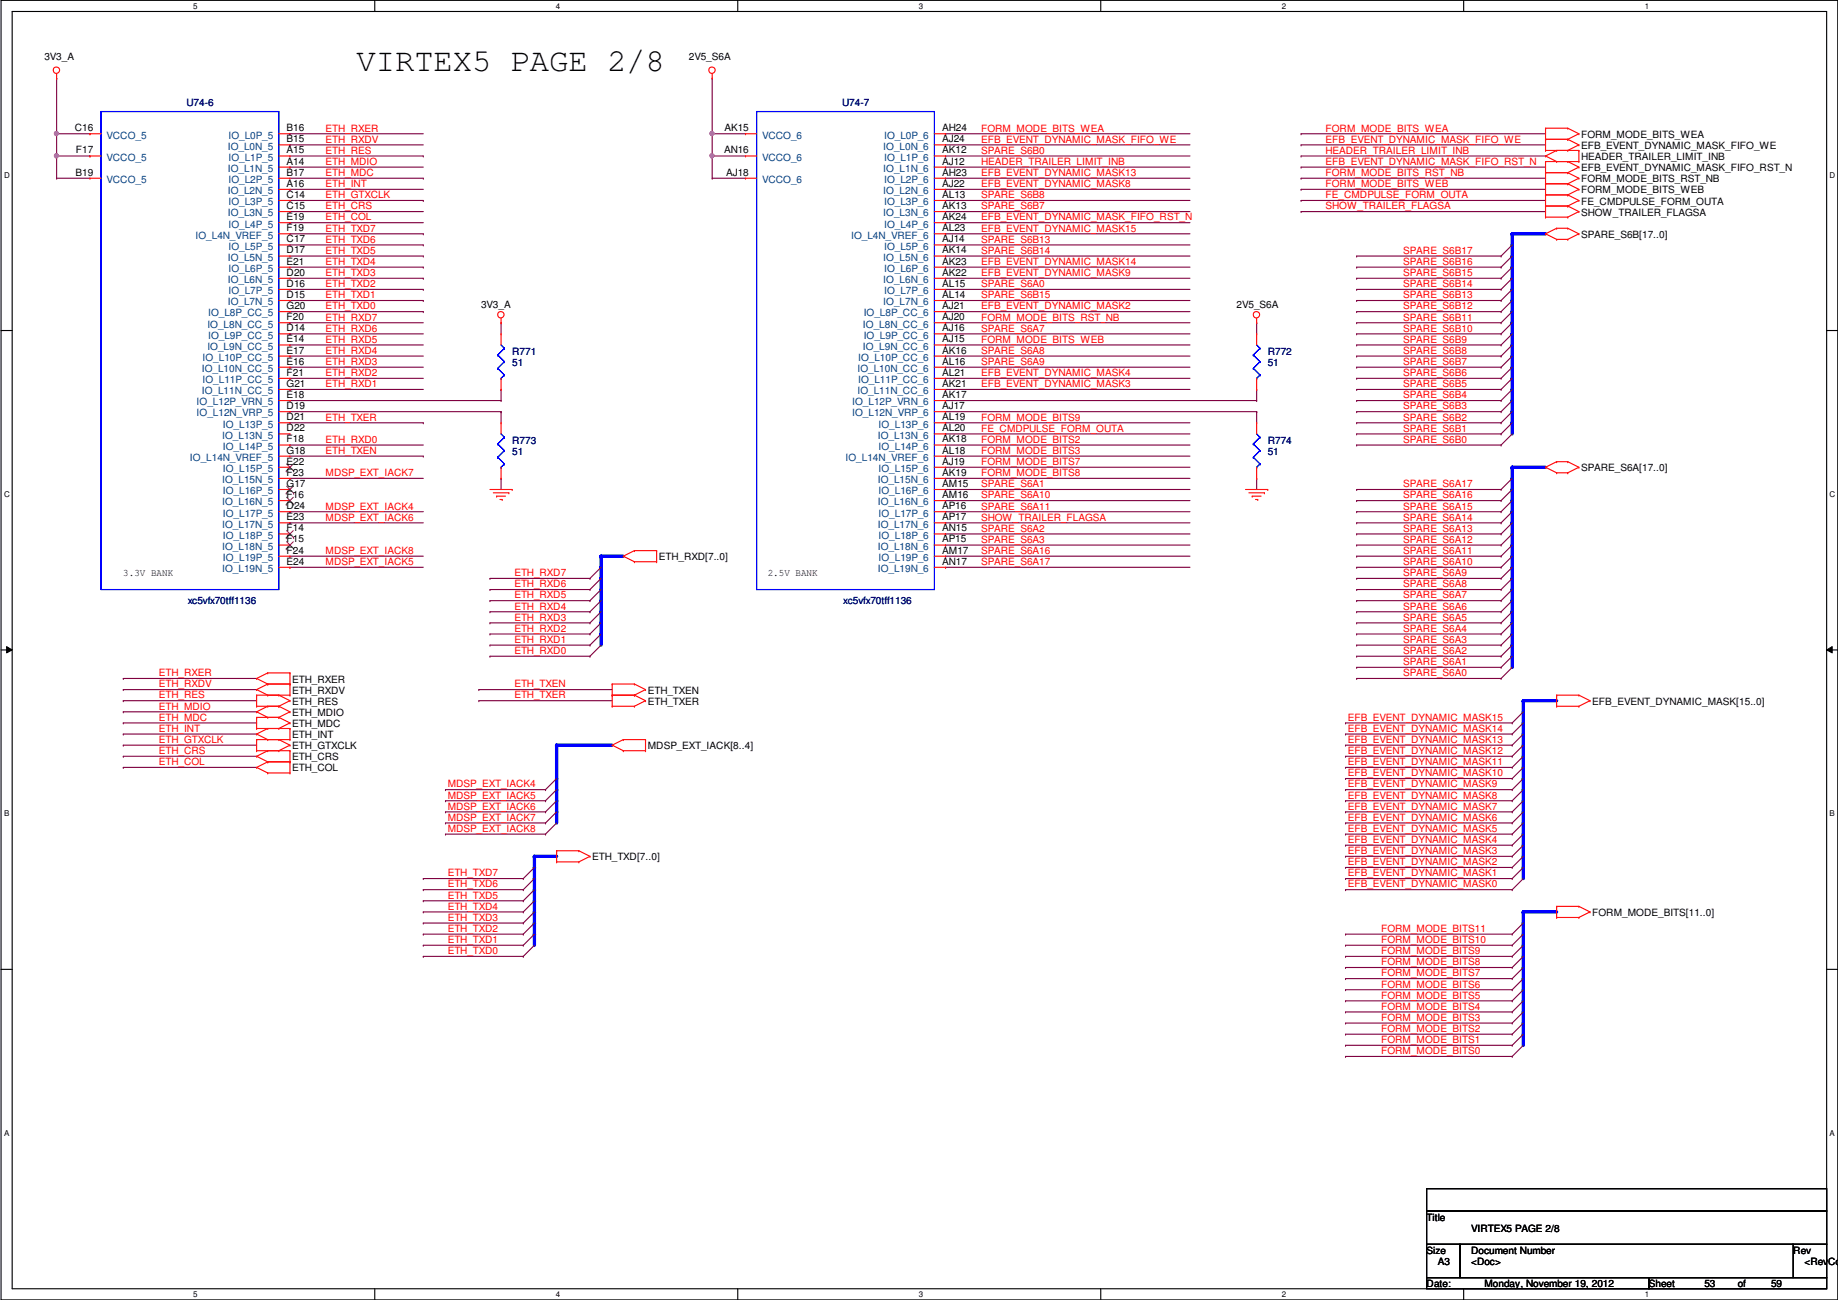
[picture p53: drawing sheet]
<svg xmlns="http://www.w3.org/2000/svg" width="420mm" height="297mm" viewBox="0 0 420 297" stroke-linecap="round" stroke-linejoin="round" font-family="sans-serif">
<defs><g id="words">
<text font-size="7.4" x="81.5" y="16.3">VIRTEX5 PAGE 2/8</text>
<g font-size="2.3">
<text x="10.1" y="13.7">3V3_A</text>
<text x="157.5" y="13.7">2V5_S6A</text>
<text x="17.1" y="30">C16</text>
<text x="65.5" y="30">B16</text>
<text x="165.6" y="30">AK15</text>
<text x="215.4" y="30">AH24</text>
<text x="17.3" y="35.1">F17</text>
<text x="65.5" y="32.5">B15</text>
<text x="65.5" y="35.1">A15</text>
<text x="165.5" y="35.1">AN16</text>
<text x="215.4" y="32.5">AJ24</text>
<text x="215.4" y="35.1">AK12</text>
<text x="361.4" y="31.5">FORM_MODE_BITS_WEA</text>
<text x="361.4" y="34">EFB_EVENT_DYNAMIC_MASK_FIFO_WE</text>
<text x="17.3" y="40.1">B19</text>
<text x="65.5" y="37.6">A14</text>
<text x="65.5" y="40.1">B17</text>
<text x="166" y="40.1">AJ18</text>
<text x="215.4" y="37.6">AJ12</text>
<text x="215.4" y="40.1">AH23</text>
<text x="361.4" y="36.6">HEADER_TRAILER_LIMIT_INB</text>
<text x="361.4" y="39.1">EFB_EVENT_DYNAMIC_MASK_FIFO_RST_N</text>
<text x="361.4" y="41.7">FORM_MODE_BITS_RST_NB</text>
<text x="65.5" y="42.7">A16</text>
<text x="65.5" y="45.2">C14</text>
<text x="65.5" y="47.8">C15</text>
<text x="215.4" y="42.7">AJ22</text>
<text x="215.4" y="45.2">AL13</text>
<text x="215.4" y="47.8">AK13</text>
<text x="361.4" y="44.2">FORM_MODE_BITS_WEB</text>
<text x="361.4" y="46.7">FE_CMDPULSE_FORM_OUTA</text>
<text x="65.5" y="50.3">E19</text>
<text x="65.5" y="52.8">F19</text>
<text x="215.4" y="50.3">AK24</text>
<text x="215.4" y="52.8">AL23</text>
<text x="361.4" y="49.3">SHOW_TRAILER_FLAGSA</text>
<text x="65.5" y="55.4">C17</text>
<text x="65.5" y="57.9">D17</text>
<text x="215.4" y="55.4">AJ14</text>
<text x="215.4" y="57.9">AK14</text>
<text x="361.4" y="54.4">SPARE_S6B[17..0]</text>
<text x="65.5" y="60.5">E21</text>
<text x="65.5" y="63">D20</text>
<text x="65.5" y="65.5">D16</text>
<text x="215.4" y="60.5">AK23</text>
<text x="215.4" y="63">AK22</text>
<text x="215.4" y="65.5">AL15</text>
<text x="65.5" y="68.1">D15</text>
<text x="65.5" y="70.6">G20</text>
<text x="110" y="70.4">3V3_A</text>
<text x="215.4" y="68.1">AL14</text>
<text x="215.4" y="70.6">AJ21</text>
<text x="282.7" y="70.4">2V5_S6A</text>
<text x="65.5" y="73.2">F20</text>
<text x="65.5" y="75.7">D14</text>
<text x="215.4" y="73.2">AJ20</text>
<text x="215.4" y="75.7">AJ16</text>
<text x="65.5" y="78.2">E14</text>
<text x="65.5" y="80.8">E17</text>
<text x="65.5" y="83.3">E16</text>
<text x="215.4" y="78.2">AJ15</text>
<text x="215.4" y="80.8">AK16</text>
<text x="215.4" y="83.3">AL16</text>
<text x="65.5" y="85.9">F21</text>
<text x="65.5" y="88.4">G21</text>
<text x="215.4" y="85.9">AL21</text>
<text x="215.4" y="88.4">AK21</text>
<text x="65.5" y="90.9">E18</text>
<text x="65.5" y="93.5">D19</text>
<text x="215.4" y="90.9">AK17</text>
<text x="215.4" y="93.5">AJ17</text>
<text x="65.5" y="96">D21</text>
<text x="65.5" y="98.6">D22</text>
<text x="65.5" y="101.1">F18</text>
<text x="215.4" y="96">AL19</text>
<text x="215.4" y="98.6">AL20</text>
<text x="215.4" y="101.1">AK18</text>
<text x="65.5" y="103.6">G18</text>
<text x="65.5" y="106.2">E22</text>
<text x="215.4" y="103.6">AL18</text>
<text x="215.4" y="106.2">AJ19</text>
<text x="361.4" y="107.7">SPARE_S6A[17..0]</text>
<text x="65.5" y="108.7">F23</text>
<text x="65.5" y="111.3">G17</text>
<text x="65.5" y="113.8">F16</text>
<text x="215.4" y="108.7">AK19</text>
<text x="215.4" y="111.3">AM15</text>
<text x="215.4" y="113.8">AM16</text>
<text x="65.5" y="116.3">D24</text>
<text x="65.5" y="118.9">E23</text>
<text x="215.4" y="116.3">AP16</text>
<text x="215.4" y="118.9">AP17</text>
<text x="65.5" y="121.4">F14</text>
<text x="65.5" y="124">F15</text>
<text x="215.4" y="121.4">AN15</text>
<text x="215.4" y="124">AP15</text>
<text x="28.2" y="131.6">3.3V BANK</text>
<text x="65.5" y="126.5">F24</text>
<text x="65.5" y="129">E24</text>
<text x="150.6" y="128">ETH_RXD[7..0]</text>
<text x="175.5" y="131.6">2.5V BANK</text>
<text x="215.4" y="126.5">AM17</text>
<text x="215.4" y="129">AN17</text>
<text x="66.8" y="156">ETH_RXER</text>
<text x="66.8" y="158.5">ETH_RXDV</text>
<text x="66.8" y="161">ETH_RES</text>
<text x="148.1" y="158.5">ETH_TXEN</text>
<text x="148.1" y="161">ETH_TXER</text>
<text x="364" y="161">EFB_EVENT_DYNAMIC_MASK[15..0]</text>
<text x="66.8" y="163.6">ETH_MDIO</text>
<text x="66.8" y="166.1">ETH_MDC</text>
<text x="66.8" y="168.7">ETH_INT</text>
<text x="66.8" y="171.2">ETH_GTXCLK</text>
<text x="66.8" y="173.7">ETH_CRS</text>
<text x="148.1" y="171.2">MDSP_EXT_IACK[8..4]</text>
<text x="66.8" y="176.3">ETH_COL</text>
<text x="135.4" y="196.6">ETH_TXD[7..0]</text>
<text x="364" y="209.3">FORM_MODE_BITS[11..0]</text>
<text x="326.1" y="278.9">Title</text>
<text x="336.3" y="281.4">VIRTEX5 PAGE 2/8</text>
<text x="326.1" y="286.5">Size</text>
<text x="336.3" y="286.5">Document Number</text>
<text x="409.9" y="286.5">Rev</text>
<text x="328.7" y="289.1">A3</text>
<text x="336.3" y="289.1">&lt;Doc&gt;</text>
<text x="412.5" y="289.1">&lt;RevCod</text>
<text x="326.1" y="294.1">Date:</text>
<text x="339.3" y="294.1">Monday, November 19, 2012</text>
<text x="376.9" y="294.1">Sheet</text>
<text x="389.6" y="294.1">53</text>
<text x="397.2" y="294.1">of</text>
<text x="404.9" y="294.1">59</text>
</g>
<g font-size="2.3" fill="#000080">
<text x="42.7" y="24.1">U74-6</text>
<text x="192.5" y="24.1">U74-7</text>
<text x="117.1" y="81">R771</text>
<text x="117.1" y="83.6">51</text>
<text x="289.8" y="81">R772</text>
<text x="289.8" y="83.6">51</text>
<text x="117.1" y="101.3">R773</text>
<text x="289.8" y="101.3">R774</text>
<text x="117.1" y="103.9">51</text>
<text x="289.8" y="103.9">51</text>
<text x="42.9" y="137.9">xc5vfx70tff1136</text>
<text x="192.8" y="137.9">xc5vfx70tff1136</text>
</g>
<g font-size="2.3" fill="#004080">
<text x="24.4" y="31.7">VCCO_5</text>
<text x="52.1" y="34.2">IO_L0N_5</text>
<text x="52.2" y="31.7">IO_L0P_5</text>
<text x="174.2" y="31.7">VCCO_6</text>
<text x="201.9" y="34.2">IO_L0N_6</text>
<text x="202.1" y="31.7">IO_L0P_6</text>
<text x="24.4" y="36.7">VCCO_5</text>
<text x="24.4" y="41.8">VCCO_5</text>
<text x="52.1" y="39.3">IO_L1N_5</text>
<text x="52.2" y="36.7">IO_L1P_5</text>
<text x="52.2" y="41.8">IO_L2P_5</text>
<text x="174.2" y="36.7">VCCO_6</text>
<text x="174.2" y="41.8">VCCO_6</text>
<text x="201.9" y="39.3">IO_L1N_6</text>
<text x="202.1" y="36.7">IO_L1P_6</text>
<text x="202.1" y="41.8">IO_L2P_6</text>
<text x="52.1" y="44.4">IO_L2N_5</text>
<text x="52.2" y="46.9">IO_L3P_5</text>
<text x="201.9" y="44.4">IO_L2N_6</text>
<text x="202.1" y="46.9">IO_L3P_6</text>
<text x="52.1" y="49.4">IO_L3N_5</text>
<text x="52.2" y="52">IO_L4P_5</text>
<text x="201.9" y="49.4">IO_L3N_6</text>
<text x="202.1" y="52">IO_L4P_6</text>
<text x="44.7" y="54.5">IO_L4N_VREF_5</text>
<text x="52.1" y="59.6">IO_L5N_5</text>
<text x="52.2" y="57.1">IO_L5P_5</text>
<text x="194.6" y="54.5">IO_L4N_VREF_6</text>
<text x="201.9" y="59.6">IO_L5N_6</text>
<text x="202.1" y="57.1">IO_L5P_6</text>
<text x="52.1" y="64.7">IO_L6N_5</text>
<text x="52.2" y="62.1">IO_L6P_5</text>
<text x="201.9" y="64.7">IO_L6N_6</text>
<text x="202.1" y="62.1">IO_L6P_6</text>
<text x="52.1" y="69.8">IO_L7N_5</text>
<text x="52.2" y="67.2">IO_L7P_5</text>
<text x="201.9" y="69.8">IO_L7N_6</text>
<text x="202.1" y="67.2">IO_L7P_6</text>
<text x="47.4" y="74.8">IO_L8N_CC_5</text>
<text x="47.6" y="72.3">IO_L8P_CC_5</text>
<text x="47.6" y="77.4">IO_L9P_CC_5</text>
<text x="197.3" y="74.8">IO_L8N_CC_6</text>
<text x="197.4" y="72.3">IO_L8P_CC_6</text>
<text x="197.4" y="77.4">IO_L9P_CC_6</text>
<text x="46.3" y="82.5">IO_L10P_CC_5</text>
<text x="47.4" y="79.9">IO_L9N_CC_5</text>
<text x="196.2" y="82.5">IO_L10P_CC_6</text>
<text x="197.3" y="79.9">IO_L9N_CC_6</text>
<text x="46.1" y="85">IO_L10N_CC_5</text>
<text x="46.3" y="87.5">IO_L11P_CC_5</text>
<text x="196" y="85">IO_L10N_CC_6</text>
<text x="196.2" y="87.5">IO_L11P_CC_6</text>
<text x="44.9" y="92.6">IO_L12P_VRN_5</text>
<text x="44.9" y="95.2">IO_L12N_VRP_5</text>
<text x="46.1" y="90.1">IO_L11N_CC_5</text>
<text x="194.8" y="92.6">IO_L12P_VRN_6</text>
<text x="194.8" y="95.2">IO_L12N_VRP_6</text>
<text x="196" y="90.1">IO_L11N_CC_6</text>
<text x="50.8" y="100.2">IO_L13N_5</text>
<text x="51" y="97.7">IO_L13P_5</text>
<text x="200.6" y="100.2">IO_L13N_6</text>
<text x="200.8" y="97.7">IO_L13P_6</text>
<text x="43.4" y="105.3">IO_L14N_VREF_5</text>
<text x="51" y="102.8">IO_L14P_5</text>
<text x="51" y="107.9">IO_L15P_5</text>
<text x="193.3" y="105.3">IO_L14N_VREF_6</text>
<text x="200.8" y="102.8">IO_L14P_6</text>
<text x="200.8" y="107.9">IO_L15P_6</text>
<text x="50.8" y="110.4">IO_L15N_5</text>
<text x="51" y="112.9">IO_L16P_5</text>
<text x="200.6" y="110.4">IO_L15N_6</text>
<text x="200.8" y="112.9">IO_L16P_6</text>
<text x="50.8" y="115.5">IO_L16N_5</text>
<text x="51" y="118">IO_L17P_5</text>
<text x="200.6" y="115.5">IO_L16N_6</text>
<text x="200.8" y="118">IO_L17P_6</text>
<text x="50.8" y="120.6">IO_L17N_5</text>
<text x="50.8" y="125.6">IO_L18N_5</text>
<text x="51" y="123.1">IO_L18P_5</text>
<text x="200.6" y="120.6">IO_L17N_6</text>
<text x="200.6" y="125.6">IO_L18N_6</text>
<text x="200.8" y="123.1">IO_L18P_6</text>
<text x="50.8" y="130.7">IO_L19N_5</text>
<text x="51" y="128.2">IO_L19P_5</text>
<text x="200.6" y="130.7">IO_L19N_6</text>
<text x="200.8" y="128.2">IO_L19P_6</text>
</g>
<g font-size="2.3" fill="#f00">
<text x="74.4" y="30.1">ETH_RXER</text>
<text x="74.4" y="32.6">ETH_RXDV</text>
<text x="74.4" y="35.1">ETH_RES</text>
<text x="224.3" y="30.1">FORM_MODE_BITS_WEA</text>
<text x="224.3" y="32.6">EFB_EVENT_DYNAMIC_MASK_FIFO_WE</text>
<text x="224.3" y="35.1">SPARE_S6B0</text>
<text x="303" y="30.1">FORM_MODE_BITS_WEA</text>
<text x="303" y="32.6">EFB_EVENT_DYNAMIC_MASK_FIFO_WE</text>
<text x="303" y="35.1">HEADER_TRAILER_LIMIT_INB</text>
<text x="74.4" y="37.7">ETH_MDIO</text>
<text x="74.4" y="40.2">ETH_MDC</text>
<text x="224.3" y="37.7">HEADER_TRAILER_LIMIT_INB</text>
<text x="224.3" y="40.2">EFB_EVENT_DYNAMIC_MASK13</text>
<text x="303" y="37.7">EFB_EVENT_DYNAMIC_MASK_FIFO_RST_N</text>
<text x="303" y="40.2">FORM_MODE_BITS_RST_NB</text>
<text x="74.4" y="42.8">ETH_INT</text>
<text x="74.4" y="47.8">ETH_CRS</text>
<text x="74.4" y="45.3">ETH_GTXCLK</text>
<text x="224.3" y="42.8">EFB_EVENT_DYNAMIC_MASK8</text>
<text x="224.3" y="45.3">SPARE_S6B8</text>
<text x="224.3" y="47.8">SPARE_S6B7</text>
<text x="303" y="42.8">FORM_MODE_BITS_WEB</text>
<text x="303" y="45.3">FE_CMDPULSE_FORM_OUTA</text>
<text x="303" y="47.8">SHOW_TRAILER_FLAGSA</text>
<text x="74.4" y="50.4">ETH_COL</text>
<text x="74.4" y="52.9">ETH_TXD7</text>
<text x="224.3" y="50.4">EFB_EVENT_DYNAMIC_MASK_FIFO_RST_N</text>
<text x="224.3" y="52.9">EFB_EVENT_DYNAMIC_MASK15</text>
<text x="74.4" y="55.5">ETH_TXD6</text>
<text x="74.4" y="58">ETH_TXD5</text>
<text x="224.3" y="55.5">SPARE_S6B13</text>
<text x="224.3" y="58">SPARE_S6B14</text>
<text x="320.8" y="58">SPARE_S6B17</text>
<text x="74.4" y="60.5">ETH_TXD4</text>
<text x="74.4" y="63.1">ETH_TXD3</text>
<text x="74.4" y="65.6">ETH_TXD2</text>
<text x="224.3" y="60.5">EFB_EVENT_DYNAMIC_MASK14</text>
<text x="224.3" y="63.1">EFB_EVENT_DYNAMIC_MASK9</text>
<text x="224.3" y="65.6">SPARE_S6A0</text>
<text x="320.8" y="65.6">SPARE_S6B14</text>
<text x="320.8" y="63.1">SPARE_S6B15</text>
<text x="320.8" y="60.5">SPARE_S6B16</text>
<text x="74.4" y="68.2">ETH_TXD1</text>
<text x="74.4" y="70.7">ETH_TXD0</text>
<text x="224.3" y="68.2">SPARE_S6B15</text>
<text x="224.3" y="70.7">EFB_EVENT_DYNAMIC_MASK2</text>
<text x="320.8" y="68.2">SPARE_S6B13</text>
<text x="320.8" y="70.7">SPARE_S6B12</text>
<text x="74.4" y="75.8">ETH_RXD6</text>
<text x="74.4" y="73.2">ETH_RXD7</text>
<text x="224.3" y="73.2">FORM_MODE_BITS_RST_NB</text>
<text x="224.3" y="75.8">SPARE_S6A7</text>
<text x="320.8" y="75.8">SPARE_S6B10</text>
<text x="320.8" y="73.2">SPARE_S6B11</text>
<text x="74.4" y="83.4">ETH_RXD3</text>
<text x="74.4" y="80.9">ETH_RXD4</text>
<text x="74.4" y="78.3">ETH_RXD5</text>
<text x="224.3" y="78.3">FORM_MODE_BITS_WEB</text>
<text x="224.3" y="80.9">SPARE_S6A8</text>
<text x="224.3" y="83.4">SPARE_S6A9</text>
<text x="320.8" y="83.4">SPARE_S6B7</text>
<text x="320.8" y="78.3">SPARE_S6B9</text>
<text x="320.8" y="80.9">SPARE_S6B8</text>
<text x="74.4" y="88.5">ETH_RXD1</text>
<text x="74.4" y="85.9">ETH_RXD2</text>
<text x="224.3" y="85.9">EFB_EVENT_DYNAMIC_MASK4</text>
<text x="224.3" y="88.5">EFB_EVENT_DYNAMIC_MASK3</text>
<text x="320.8" y="85.9">SPARE_S6B6</text>
<text x="320.8" y="88.5">SPARE_S6B5</text>
<text x="320.8" y="91">SPARE_S6B4</text>
<text x="320.8" y="93.6">SPARE_S6B3</text>
<text x="74.4" y="96.1">ETH_TXER</text>
<text x="74.4" y="101.2">ETH_RXD0</text>
<text x="224.3" y="96.1">FORM_MODE_BITS9</text>
<text x="224.3" y="98.6">FE_CMDPULSE_FORM_OUTA</text>
<text x="224.3" y="101.2">FORM_MODE_BITS2</text>
<text x="320.8" y="96.1">SPARE_S6B2</text>
<text x="320.8" y="98.6">SPARE_S6B1</text>
<text x="320.8" y="101.2">SPARE_S6B0</text>
<text x="74.4" y="103.7">ETH_TXEN</text>
<text x="224.3" y="103.7">FORM_MODE_BITS3</text>
<text x="224.3" y="106.3">FORM_MODE_BITS7</text>
<text x="74.4" y="108.8">MDSP_EXT_IACK7</text>
<text x="224.3" y="108.8">FORM_MODE_BITS8</text>
<text x="224.3" y="111.3">SPARE_S6A1</text>
<text x="224.3" y="113.9">SPARE_S6A10</text>
<text x="320.8" y="111.3">SPARE_S6A17</text>
<text x="320.8" y="113.9">SPARE_S6A16</text>
<text x="74.4" y="119">MDSP_EXT_IACK6</text>
<text x="74.4" y="116.4">MDSP_EXT_IACK4</text>
<text x="224.3" y="116.4">SPARE_S6A11</text>
<text x="224.3" y="119">SHOW_TRAILER_FLAGSA</text>
<text x="320.8" y="116.4">SPARE_S6A15</text>
<text x="320.8" y="119">SPARE_S6A14</text>
<text x="224.3" y="121.5">SPARE_S6A2</text>
<text x="224.3" y="124">SPARE_S6A3</text>
<text x="320.8" y="124">SPARE_S6A12</text>
<text x="320.8" y="121.5">SPARE_S6A13</text>
<text x="74.4" y="126.6">MDSP_EXT_IACK8</text>
<text x="74.4" y="129.1">MDSP_EXT_IACK5</text>
<text x="117.6" y="131.7">ETH_RXD7</text>
<text x="224.3" y="126.6">SPARE_S6A16</text>
<text x="224.3" y="129.1">SPARE_S6A17</text>
<text x="320.8" y="126.6">SPARE_S6A11</text>
<text x="320.8" y="129.1">SPARE_S6A10</text>
<text x="320.8" y="131.7">SPARE_S6A9</text>
<text x="117.6" y="136.7">ETH_RXD5</text>
<text x="117.6" y="134.2">ETH_RXD6</text>
<text x="320.8" y="134.2">SPARE_S6A8</text>
<text x="320.8" y="136.7">SPARE_S6A7</text>
<text x="117.6" y="139.3">ETH_RXD4</text>
<text x="117.6" y="141.8">ETH_RXD3</text>
<text x="320.8" y="139.3">SPARE_S6A6</text>
<text x="320.8" y="141.8">SPARE_S6A5</text>
<text x="117.6" y="144.4">ETH_RXD2</text>
<text x="117.6" y="146.9">ETH_RXD1</text>
<text x="117.6" y="149.4">ETH_RXD0</text>
<text x="320.8" y="146.9">SPARE_S6A3</text>
<text x="320.8" y="149.4">SPARE_S6A2</text>
<text x="320.8" y="144.4">SPARE_S6A4</text>
<text x="36.3" y="154.5">ETH_RXER</text>
<text x="320.8" y="154.5">SPARE_S6A0</text>
<text x="320.8" y="152">SPARE_S6A1</text>
<text x="36.3" y="157.1">ETH_RXDV</text>
<text x="36.3" y="159.6">ETH_RES</text>
<text x="117.6" y="157.1">ETH_TXEN</text>
<text x="117.6" y="159.6">ETH_TXER</text>
<text x="36.3" y="162.1">ETH_MDIO</text>
<text x="36.3" y="164.7">ETH_MDC</text>
<text x="36.3" y="167.2">ETH_INT</text>
<text x="308.1" y="167.2">EFB_EVENT_DYNAMIC_MASK14</text>
<text x="308.1" y="164.7">EFB_EVENT_DYNAMIC_MASK15</text>
<text x="36.3" y="169.8">ETH_GTXCLK</text>
<text x="36.3" y="172.3">ETH_CRS</text>
<text x="308.1" y="169.8">EFB_EVENT_DYNAMIC_MASK13</text>
<text x="308.1" y="172.3">EFB_EVENT_DYNAMIC_MASK12</text>
<text x="36.3" y="174.8">ETH_COL</text>
<text x="102.4" y="179.9">MDSP_EXT_IACK4</text>
<text x="308.1" y="177.4">EFB_EVENT_DYNAMIC_MASK10</text>
<text x="308.1" y="179.9">EFB_EVENT_DYNAMIC_MASK9</text>
<text x="308.1" y="174.8">EFB_EVENT_DYNAMIC_MASK11</text>
<text x="102.4" y="185">MDSP_EXT_IACK6</text>
<text x="102.4" y="182.5">MDSP_EXT_IACK5</text>
<text x="308.1" y="185">EFB_EVENT_DYNAMIC_MASK7</text>
<text x="308.1" y="182.5">EFB_EVENT_DYNAMIC_MASK8</text>
<text x="102.4" y="190.1">MDSP_EXT_IACK8</text>
<text x="102.4" y="187.5">MDSP_EXT_IACK7</text>
<text x="308.1" y="187.5">EFB_EVENT_DYNAMIC_MASK6</text>
<text x="308.1" y="190.1">EFB_EVENT_DYNAMIC_MASK5</text>
<text x="308.1" y="197.7">EFB_EVENT_DYNAMIC_MASK2</text>
<text x="308.1" y="192.6">EFB_EVENT_DYNAMIC_MASK4</text>
<text x="308.1" y="195.2">EFB_EVENT_DYNAMIC_MASK3</text>
<text x="102.4" y="200.2">ETH_TXD7</text>
<text x="102.4" y="202.8">ETH_TXD6</text>
<text x="308.1" y="200.2">EFB_EVENT_DYNAMIC_MASK1</text>
<text x="308.1" y="202.8">EFB_EVENT_DYNAMIC_MASK0</text>
<text x="102.4" y="205.3">ETH_TXD5</text>
<text x="102.4" y="207.9">ETH_TXD4</text>
<text x="102.4" y="212.9">ETH_TXD2</text>
<text x="102.4" y="210.4">ETH_TXD3</text>
<text x="102.4" y="215.5">ETH_TXD1</text>
<text x="315.7" y="212.9">FORM_MODE_BITS11</text>
<text x="315.7" y="215.5">FORM_MODE_BITS10</text>
<text x="102.4" y="218">ETH_TXD0</text>
<text x="315.7" y="220.6">FORM_MODE_BITS8</text>
<text x="315.7" y="218">FORM_MODE_BITS9</text>
<text x="315.7" y="225.6">FORM_MODE_BITS6</text>
<text x="315.7" y="223.1">FORM_MODE_BITS7</text>
<text x="315.7" y="233.3">FORM_MODE_BITS3</text>
<text x="315.7" y="228.2">FORM_MODE_BITS5</text>
<text x="315.7" y="230.7">FORM_MODE_BITS4</text>
<text x="315.7" y="235.8">FORM_MODE_BITS2</text>
<text x="315.7" y="238.3">FORM_MODE_BITS1</text>
<text x="315.7" y="240.9">FORM_MODE_BITS0</text>
</g>
<g font-size="1.8">
<text x="44.2" y="1.9">5</text>
<text x="127.1" y="1.9">4</text>
<text x="210" y="1.9">3</text>
<text x="293" y="1.9">2</text>
<text x="376" y="1.9">1</text>
<text x=".9" y="40.6">D</text>
<text x="418.2" y="40.6">D</text>
<text x=".9" y="113.5">C</text>
<text x="418.2" y="113.5">C</text>
<text x=".9" y="186.5">B</text>
<text x="418.2" y="186.5">B</text>
<text x=".9" y="259.5">A</text>
<text x="418.2" y="259.5">A</text>
<text x="44.2" y="296.3">5</text>
<text x="127.1" y="296.3">4</text>
<text x="210" y="296.3">3</text>
<text x="293" y="296.3">2</text>
<text x="376" y="296.3">1</text>
</g>
</g></defs>
<path d="M.2 .1h419.9v296.9h-419.9zM2.8 2.6h414.8v291.9h-414.8z" fill="none" stroke="#000" stroke-width=".25"/>
<g fill="#fff">
<path d="M44.2 .3h1v2.1h-1z"/>
<path d="M44.2 294.7h1v2.1h-1z"/>
</g>
<path d="M85.7 .1v2.5M85.7 294.5v2.5" fill="none" stroke="#000" stroke-width=".25"/>
<g fill="#fff">
<path d="M127.1 .3h1v2.1h-1z"/>
<path d="M127.1 294.7h1v2.1h-1z"/>
</g>
<path d="M168.6 .1v2.5M168.6 294.5v2.5" fill="none" stroke="#000" stroke-width=".25"/>
<g fill="#fff">
<path d="M210 .3h1.1v2.1h-1.1z"/>
<path d="M210 294.7h1.1v2.1h-1.1z"/>
</g>
<path d="M251.6 .1v2.5M251.6 294.5v2.5" fill="none" stroke="#000" stroke-width=".25"/>
<g fill="#fff">
<path d="M293 .3h1v2.1h-1z"/>
<path d="M293 294.7h1v2.1h-1z"/>
</g>
<path d="M334.6 .1v2.5M334.6 294.5v2.5" fill="none" stroke="#000" stroke-width=".25"/>
<g fill="#fff">
<path d="M376 .3h1v2.1h-1z"/>
<path d="M376 294.7h1v2.1h-1z"/>
<path d="M.9 39h1.3v2.1h-1.3z"/>
<path d="M418.2 39h1.3v2.1h-1.3z"/>
<path d="M.9 111.9h1.3v2.1h-1.3z"/>
<path d="M418.2 111.9h1.3v2.1h-1.3z"/>
</g>
<path d="M.2 75.5h2.6M417.6 75.5h2.5" fill="none" stroke="#000" stroke-width=".25"/>
<g fill="#fff">
<path d="M.9 184.9h1.2v2h-1.2z"/>
<path d="M418.2 184.9h1.2v2h-1.2z"/>
</g>
<path d="M.2 148.5h2.6M417.6 148.5h2.5" fill="none" stroke="#000" stroke-width=".25"/>
<path d="M1.5 147.7l1.3 .8-1.3 .7zM417.6 148.5l1.2-.8v1.5z" fill="#000"/>
<path d="M1.5 147.7l1.3 .8-1.3 .7zM417.6 148.5l1.2-.8v1.5z" fill="none" stroke="#000" stroke-width=".23"/>
<g fill="#fff">
<path d="M.9 257.9h1.1v2h-1.1z"/>
<path d="M418.2 257.9h1.1v2h-1.1z"/>
</g>
<path d="M.2 221.5h2.6M417.6 221.5h2.5" fill="none" stroke="#000" stroke-width=".25"/>
<g fill="none" stroke="#800040" stroke-width=".25">
<path d="M216.1 30.6h.1M216.1 33.1h.1M216.1 35.6h.1M216.1 38.2h.1M216.1 30.6h55.9M216.1 33.1h55.9M216.1 35.6h55.9M216.1 38.2h55.9M216.1 40.7h.1M216.1 43.3h.1M216.1 45.8h.1M216.1 48.3h.1"/>
<path d="M216.1 50.9h.1M216.1 53.4h.1M216.1 43.3h55.9M216.1 45.8h55.9M216.1 48.3h55.9M216.1 40.7h55.9M216.1 50.9h55.9M216.1 53.4h55.9M297.4 43.3h.1M297.4 45.8h.1M297.4 48.3h.1M297.4 43.3h55.9"/>
<path d="M297.4 45.8h55.9M297.4 48.3h55.9"/>
</g>
<path d="M345.7 53.4h7.6" fill="none" stroke="#00f" stroke-width=".76"/>
<circle cx="345.7" cy="53.4" r=".38" fill="#00f"/>
<path d="M345.7 53.4v2.6" fill="none" stroke="#00f" stroke-width=".76"/>
<circle cx="345.7" cy="53.4" r=".38" fill="#00f"/>
<g fill="none" stroke="#800040" stroke-width=".25">
<path d="M216.1 56h.1M216.1 56h55.9M310.1 58.5h.1M310.1 58.5h33M310.1 76.3h.1M310.1 78.8h.1M310.1 68.7h.1M310.1 73.7h.1M310.1 66.1h.1M310.1 63.6h.1M310.1 71.2h.1M310.1 76.3h33"/>
<path d="M310.1 78.8h33M310.1 68.7h33M310.1 73.7h33M310.1 66.1h33M310.1 63.6h33M310.1 71.2h33M310.1 96.6h.1M310.1 99.1h.1M310.1 91.5h.1M310.1 94.1h.1M310.1 83.9h.1M310.1 86.4h.1"/>
<path d="M310.1 89h.1M310.1 81.4h.1M310.1 96.6h33M310.1 99.1h33M310.1 91.5h33M310.1 94.1h33M310.1 83.9h33M310.1 86.4h33M310.1 89h33M310.1 81.4h33M310.1 101.7h.1M310.1 101.7h33"/>
</g>
<path d="M345.7 96.6v2.5" fill="none" stroke="#00f" stroke-width=".76"/>
<circle cx="345.7" cy="96.6" r=".38" fill="#00f"/>
<path d="M310.1 61h.1M310.1 61h33" fill="none" stroke="#800040" stroke-width=".25"/>
<path d="M345.7 61v2.6" fill="none" stroke="#00f" stroke-width=".76"/>
<circle cx="345.7" cy="61" r=".38" fill="#00f"/>
<path d="M345.7 58.5v2.5" fill="none" stroke="#00f" stroke-width=".76"/>
<circle cx="345.7" cy="58.5" r=".38" fill="#00f"/>
<path d="M345.7 56v2.5" fill="none" stroke="#00f" stroke-width=".76"/>
<circle cx="345.7" cy="56" r=".38" fill="#00f"/>
<path d="M345.7 66.1v2.6" fill="none" stroke="#00f" stroke-width=".76"/>
<circle cx="345.7" cy="66.1" r=".38" fill="#00f"/>
<path d="M345.7 63.6v2.5" fill="none" stroke="#00f" stroke-width=".76"/>
<circle cx="345.7" cy="63.6" r=".38" fill="#00f"/>
<path d="M345.7 73.7v2.6" fill="none" stroke="#00f" stroke-width=".76"/>
<circle cx="345.7" cy="73.7" r=".38" fill="#00f"/>
<path d="M345.7 68.7v2.5" fill="none" stroke="#00f" stroke-width=".76"/>
<circle cx="345.7" cy="68.7" r=".38" fill="#00f"/>
<path d="M345.7 71.2v2.5" fill="none" stroke="#00f" stroke-width=".76"/>
<circle cx="345.7" cy="71.2" r=".38" fill="#00f"/>
<path d="M345.7 81.4v2.5" fill="none" stroke="#00f" stroke-width=".76"/>
<circle cx="345.7" cy="81.4" r=".38" fill="#00f"/>
<path d="M345.7 78.8v2.6" fill="none" stroke="#00f" stroke-width=".76"/>
<circle cx="345.7" cy="78.8" r=".38" fill="#00f"/>
<path d="M345.7 76.3v2.5" fill="none" stroke="#00f" stroke-width=".76"/>
<circle cx="345.7" cy="76.3" r=".38" fill="#00f"/>
<path d="M345.7 86.4v2.6" fill="none" stroke="#00f" stroke-width=".76"/>
<circle cx="345.7" cy="86.4" r=".38" fill="#00f"/>
<path d="M345.7 83.9v2.5" fill="none" stroke="#00f" stroke-width=".76"/>
<circle cx="345.7" cy="83.9" r=".38" fill="#00f"/>
<path d="M345.7 94.1v2.5" fill="none" stroke="#00f" stroke-width=".76"/>
<circle cx="345.7" cy="94.1" r=".38" fill="#00f"/>
<path d="M345.7 91.5v2.6" fill="none" stroke="#00f" stroke-width=".76"/>
<circle cx="345.7" cy="91.5" r=".38" fill="#00f"/>
<path d="M345.7 89v2.5" fill="none" stroke="#00f" stroke-width=".76"/>
<circle cx="345.7" cy="89" r=".38" fill="#00f"/>
<path d="M216.1 58.5h.1M216.1 58.5h55.9M216.1 61h.1M216.1 63.6h.1M216.1 61h55.9M216.1 63.6h55.9M310.1 111.8h.1M310.1 111.8h33M310.1 155h.1M310.1 155h33" fill="none" stroke="#800040" stroke-width=".25"/>
<path d="M345.7 106.8h7.6" fill="none" stroke="#00f" stroke-width=".76"/>
<circle cx="345.7" cy="106.8" r=".38" fill="#00f"/>
<path d="M345.7 106.8v2.5" fill="none" stroke="#00f" stroke-width=".76"/>
<circle cx="345.7" cy="106.8" r=".38" fill="#00f"/>
<g fill="none" stroke="#800040" stroke-width=".25">
<path d="M310.1 116.9h.1M310.1 114.4h.1M310.1 119.5h.1M310.1 116.9h33M310.1 114.4h33M310.1 119.5h33M310.1 139.8h.1M310.1 134.7h.1M310.1 137.2h.1M310.1 127.1h.1M310.1 129.6h.1M310.1 132.2h.1"/>
<path d="M310.1 124.5h.1M310.1 122h.1M310.1 139.8h33M310.1 134.7h33M310.1 137.2h33M310.1 127.1h33M310.1 129.6h33M310.1 132.2h33M310.1 124.5h33M310.1 122h33M310.1 147.4h.1M310.1 149.9h.1"/>
<path d="M310.1 152.5h.1M310.1 142.3h.1M310.1 144.9h.1M310.1 147.4h33M310.1 149.9h33M310.1 152.5h33M310.1 142.3h33M310.1 144.9h33"/>
</g>
<path d="M345.7 111.8v2.6" fill="none" stroke="#00f" stroke-width=".76"/>
<circle cx="345.7" cy="111.8" r=".38" fill="#00f"/>
<path d="M345.7 109.3v2.5" fill="none" stroke="#00f" stroke-width=".76"/>
<circle cx="345.7" cy="109.3" r=".38" fill="#00f"/>
<path d="M345.7 149.9v2.6" fill="none" stroke="#00f" stroke-width=".76"/>
<circle cx="345.7" cy="149.9" r=".38" fill="#00f"/>
<path d="M345.7 119.5v2.5" fill="none" stroke="#00f" stroke-width=".76"/>
<circle cx="345.7" cy="119.5" r=".38" fill="#00f"/>
<path d="M345.7 116.9v2.6" fill="none" stroke="#00f" stroke-width=".76"/>
<circle cx="345.7" cy="116.9" r=".38" fill="#00f"/>
<path d="M345.7 114.4v2.5" fill="none" stroke="#00f" stroke-width=".76"/>
<circle cx="345.7" cy="114.4" r=".38" fill="#00f"/>
<path d="M345.7 122v2.5" fill="none" stroke="#00f" stroke-width=".76"/>
<circle cx="345.7" cy="122" r=".38" fill="#00f"/>
<path d="M345.7 124.5v2.6" fill="none" stroke="#00f" stroke-width=".76"/>
<circle cx="345.7" cy="124.5" r=".38" fill="#00f"/>
<path d="M345.7 132.2v2.5" fill="none" stroke="#00f" stroke-width=".76"/>
<circle cx="345.7" cy="132.2" r=".38" fill="#00f"/>
<path d="M345.7 129.6v2.6" fill="none" stroke="#00f" stroke-width=".76"/>
<circle cx="345.7" cy="129.6" r=".38" fill="#00f"/>
<path d="M345.7 127.1v2.5" fill="none" stroke="#00f" stroke-width=".76"/>
<circle cx="345.7" cy="127.1" r=".38" fill="#00f"/>
<path d="M345.7 139.8v2.5" fill="none" stroke="#00f" stroke-width=".76"/>
<circle cx="345.7" cy="139.8" r=".38" fill="#00f"/>
<path d="M345.7 137.2v2.6" fill="none" stroke="#00f" stroke-width=".76"/>
<circle cx="345.7" cy="137.2" r=".38" fill="#00f"/>
<path d="M345.7 134.7v2.5" fill="none" stroke="#00f" stroke-width=".76"/>
<circle cx="345.7" cy="134.7" r=".38" fill="#00f"/>
<path d="M345.7 144.9v2.5" fill="none" stroke="#00f" stroke-width=".76"/>
<circle cx="345.7" cy="144.9" r=".38" fill="#00f"/>
<path d="M345.7 142.3v2.6" fill="none" stroke="#00f" stroke-width=".76"/>
<circle cx="345.7" cy="142.3" r=".38" fill="#00f"/>
<path d="M216.1 66.1h.1M216.1 66.1h55.9" fill="none" stroke="#800040" stroke-width=".25"/>
<path d="M345.7 147.4v2.5" fill="none" stroke="#00f" stroke-width=".76"/>
<circle cx="345.7" cy="147.4" r=".38" fill="#00f"/>
<path d="M216.1 68.7h.1M216.1 71.2h.1M216.1 68.7h55.9M216.1 71.2h55.9" fill="none" stroke="#800040" stroke-width=".25"/>
<path d="M348.2 160.1h7.6" fill="none" stroke="#00f" stroke-width=".76"/>
<circle cx="348.2" cy="160.1" r=".38" fill="#00f"/>
<path d="M348.2 160.1v2.5" fill="none" stroke="#00f" stroke-width=".76"/>
<circle cx="348.2" cy="160.1" r=".38" fill="#00f"/>
<g fill="none" stroke="#800040" stroke-width=".25">
<path d="M307.6 177.9h.1M307.6 170.3h.1M307.6 175.3h.1M307.6 167.7h.1M307.6 165.2h.1M307.6 172.8h.1M307.6 177.9h38.1M307.6 170.3h38.1M307.6 175.3h38.1M307.6 167.7h38.1M307.6 165.2h38.1M307.6 172.8h38.1"/>
<path d="M307.6 198.2h.1M307.6 193.1h.1M307.6 195.7h.1M307.6 185.5h.1M307.6 188h.1M307.6 190.6h.1M307.6 180.4h.1M307.6 183h.1M307.6 198.2h38.1M307.6 193.1h38.1M307.6 195.7h38.1M307.6 185.5h38.1"/>
<path d="M307.6 188h38.1M307.6 190.6h38.1M307.6 180.4h38.1M307.6 183h38.1M307.6 200.7h.1M307.6 203.3h.1M307.6 200.7h38.1M307.6 203.3h38.1"/>
</g>
<path d="M348.2 165.2v2.5" fill="none" stroke="#00f" stroke-width=".76"/>
<circle cx="348.2" cy="165.2" r=".38" fill="#00f"/>
<path d="M348.2 162.6v2.6" fill="none" stroke="#00f" stroke-width=".76"/>
<circle cx="348.2" cy="162.6" r=".38" fill="#00f"/>
<path d="M348.2 198.2v2.5" fill="none" stroke="#00f" stroke-width=".76"/>
<circle cx="348.2" cy="198.2" r=".38" fill="#00f"/>
<path d="M348.2 170.3v2.5" fill="none" stroke="#00f" stroke-width=".76"/>
<circle cx="348.2" cy="170.3" r=".38" fill="#00f"/>
<path d="M348.2 172.8v2.5" fill="none" stroke="#00f" stroke-width=".76"/>
<circle cx="348.2" cy="172.8" r=".38" fill="#00f"/>
<path d="M348.2 167.7v2.6" fill="none" stroke="#00f" stroke-width=".76"/>
<circle cx="348.2" cy="167.7" r=".38" fill="#00f"/>
<path d="M216.1 73.7h.1M216.1 73.7h55.9" fill="none" stroke="#800040" stroke-width=".25"/>
<path d="M348.2 177.9v2.5" fill="none" stroke="#00f" stroke-width=".76"/>
<circle cx="348.2" cy="177.9" r=".38" fill="#00f"/>
<path d="M348.2 175.3v2.6" fill="none" stroke="#00f" stroke-width=".76"/>
<circle cx="348.2" cy="175.3" r=".38" fill="#00f"/>
<path d="M348.2 185.5v2.5" fill="none" stroke="#00f" stroke-width=".76"/>
<circle cx="348.2" cy="185.5" r=".38" fill="#00f"/>
<path d="M348.2 183v2.5" fill="none" stroke="#00f" stroke-width=".76"/>
<circle cx="348.2" cy="183" r=".38" fill="#00f"/>
<path d="M348.2 180.4v2.6" fill="none" stroke="#00f" stroke-width=".76"/>
<circle cx="348.2" cy="180.4" r=".38" fill="#00f"/>
<path d="M348.2 193.1v2.6" fill="none" stroke="#00f" stroke-width=".76"/>
<circle cx="348.2" cy="193.1" r=".38" fill="#00f"/>
<path d="M348.2 190.6v2.5" fill="none" stroke="#00f" stroke-width=".76"/>
<circle cx="348.2" cy="190.6" r=".38" fill="#00f"/>
<path d="M348.2 188v2.6" fill="none" stroke="#00f" stroke-width=".76"/>
<circle cx="348.2" cy="188" r=".38" fill="#00f"/>
<path d="M348.2 195.7v2.5" fill="none" stroke="#00f" stroke-width=".76"/>
<circle cx="348.2" cy="195.7" r=".38" fill="#00f"/>
<path d="M216.1 76.3h.1M216.1 78.8h.1M216.1 76.3h55.9M216.1 78.8h55.9M307.6 241.4h.1M307.6 241.4h38.1" fill="none" stroke="#800040" stroke-width=".25"/>
<path d="M348.2 208.4h7.6" fill="none" stroke="#00f" stroke-width=".76"/>
<circle cx="348.2" cy="208.4" r=".38" fill="#00f"/>
<path d="M348.2 208.4v2.5" fill="none" stroke="#00f" stroke-width=".76"/>
<circle cx="348.2" cy="208.4" r=".38" fill="#00f"/>
<g fill="none" stroke="#800040" stroke-width=".25">
<path d="M307.6 213.4h.1M307.6 216h.1M307.6 218.5h.1M307.6 213.4h38.1M307.6 216h38.1M307.6 218.5h38.1M307.6 233.8h.1M307.6 236.3h.1M307.6 238.8h.1M307.6 226.1h.1M307.6 228.7h.1M307.6 231.2h.1"/>
<path d="M307.6 221.1h.1M307.6 223.6h.1M307.6 233.8h38.1M307.6 236.3h38.1M307.6 238.8h38.1M307.6 226.1h38.1M307.6 228.7h38.1M307.6 231.2h38.1M307.6 221.1h38.1M307.6 223.6h38.1"/>
</g>
<path d="M348.2 216v2.5" fill="none" stroke="#00f" stroke-width=".76"/>
<circle cx="348.2" cy="216" r=".38" fill="#00f"/>
<path d="M348.2 213.4v2.6" fill="none" stroke="#00f" stroke-width=".76"/>
<circle cx="348.2" cy="213.4" r=".38" fill="#00f"/>
<path d="M348.2 210.9v2.5" fill="none" stroke="#00f" stroke-width=".76"/>
<circle cx="348.2" cy="210.9" r=".38" fill="#00f"/>
<path d="M348.2 236.3v2.5" fill="none" stroke="#00f" stroke-width=".76"/>
<circle cx="348.2" cy="236.3" r=".38" fill="#00f"/>
<path d="M348.2 221.1v2.5" fill="none" stroke="#00f" stroke-width=".76"/>
<circle cx="348.2" cy="221.1" r=".38" fill="#00f"/>
<path d="M348.2 218.5v2.6" fill="none" stroke="#00f" stroke-width=".76"/>
<circle cx="348.2" cy="218.5" r=".38" fill="#00f"/>
<path d="M216.1 81.4h.1M216.1 81.4h55.9" fill="none" stroke="#800040" stroke-width=".25"/>
<path d="M348.2 228.7v2.5" fill="none" stroke="#00f" stroke-width=".76"/>
<circle cx="348.2" cy="228.7" r=".38" fill="#00f"/>
<path d="M348.2 226.1v2.6" fill="none" stroke="#00f" stroke-width=".76"/>
<circle cx="348.2" cy="226.1" r=".38" fill="#00f"/>
<path d="M348.2 223.6v2.5" fill="none" stroke="#00f" stroke-width=".76"/>
<circle cx="348.2" cy="223.6" r=".38" fill="#00f"/>
<path d="M348.2 233.8v2.5" fill="none" stroke="#00f" stroke-width=".76"/>
<circle cx="348.2" cy="233.8" r=".38" fill="#00f"/>
<path d="M348.2 231.2v2.6" fill="none" stroke="#00f" stroke-width=".76"/>
<circle cx="348.2" cy="231.2" r=".38" fill="#00f"/>
<g fill="none" stroke="#800040" stroke-width=".25">
<path d="M297.4 30.6h.1M297.4 30.6h55.9M216.1 83.9h.1M216.1 86.4h.1M216.1 89h.1M216.1 83.9h55.9M216.1 86.4h55.9M216.1 89h55.9M112 137.2h.1M112 132.2h.1M112 134.7h.1M112 137.2h22.9"/>
<path d="M112 132.2h22.9M112 134.7h22.9M112 144.9h.1M112 144.9h22.9"/>
</g>
<path d="M137.4 144.9v2.5" fill="none" stroke="#00f" stroke-width=".76"/>
<circle cx="137.4" cy="144.9" r=".38" fill="#00f"/>
<path d="M112 139.8h.1M112 139.8h22.9M112 142.3h.1M112 142.3h22.9" fill="none" stroke="#800040" stroke-width=".25"/>
<path d="M137.4 127.1v2.5" fill="none" stroke="#00f" stroke-width=".76"/>
<circle cx="137.4" cy="127.1" r=".38" fill="#00f"/>
<path d="M112 147.4h.1M112 149.9h.1M112 147.4h22.9M112 149.9h22.9" fill="none" stroke="#800040" stroke-width=".25"/>
<path d="M137.4 132.2v2.5" fill="none" stroke="#00f" stroke-width=".76"/>
<circle cx="137.4" cy="132.2" r=".38" fill="#00f"/>
<path d="M137.4 137.2v2.6" fill="none" stroke="#00f" stroke-width=".76"/>
<circle cx="137.4" cy="137.2" r=".38" fill="#00f"/>
<path d="M137.4 127.1h5.1" fill="none" stroke="#00f" stroke-width=".76"/>
<circle cx="137.4" cy="127.1" r=".38" fill="#00f"/>
<path d="M137.4 139.8v2.5" fill="none" stroke="#00f" stroke-width=".76"/>
<circle cx="137.4" cy="139.8" r=".38" fill="#00f"/>
<path d="M137.4 129.6v2.6" fill="none" stroke="#00f" stroke-width=".76"/>
<circle cx="137.4" cy="129.6" r=".38" fill="#00f"/>
<path d="M137.4 142.3v2.6" fill="none" stroke="#00f" stroke-width=".76"/>
<circle cx="137.4" cy="142.3" r=".38" fill="#00f"/>
<path d="M137.4 134.7v2.5" fill="none" stroke="#00f" stroke-width=".76"/>
<circle cx="137.4" cy="134.7" r=".38" fill="#00f"/>
<g fill="none" stroke="#800040" stroke-width=".25">
<path d="M66.3 30.6h.1M66.3 30.6h30.5M297.4 33.1h.1M297.4 33.1h55.9M216.1 96.6h.1M216.1 99.1h.1M216.1 96.6h55.9M216.1 99.1h55.9M216.1 101.7h.1M216.1 104.2h.1M216.1 106.8h.1M216.1 109.3h.1"/>
<path d="M216.1 101.7h55.9M216.1 104.2h55.9M216.1 106.8h55.9M216.1 109.3h55.9M96.8 200.7h.1M96.8 205.8h.1M96.8 203.3h.1M96.8 213.4h.1M96.8 210.9h.1M96.8 208.4h.1M96.8 200.7h22.8M96.8 205.8h22.8"/>
<path d="M96.8 203.3h22.8M96.8 213.4h22.8M96.8 210.9h22.8M96.8 208.4h22.8"/>
</g>
<path d="M122.2 213.4v2.6" fill="none" stroke="#00f" stroke-width=".76"/>
<circle cx="122.2" cy="213.4" r=".38" fill="#00f"/>
<path d="M96.8 218.5h.1M96.8 216h.1M96.8 218.5h22.8M96.8 216h22.8" fill="none" stroke="#800040" stroke-width=".25"/>
<path d="M122.2 195.7v2.5" fill="none" stroke="#00f" stroke-width=".76"/>
<circle cx="122.2" cy="195.7" r=".38" fill="#00f"/>
<path d="M122.2 195.7h5" fill="none" stroke="#00f" stroke-width=".76"/>
<circle cx="122.2" cy="195.7" r=".38" fill="#00f"/>
<path d="M122.2 205.8v2.6" fill="none" stroke="#00f" stroke-width=".76"/>
<circle cx="122.2" cy="205.8" r=".38" fill="#00f"/>
<path d="M122.2 200.7v2.6" fill="none" stroke="#00f" stroke-width=".76"/>
<circle cx="122.2" cy="200.7" r=".38" fill="#00f"/>
<path d="M122.2 198.2v2.5" fill="none" stroke="#00f" stroke-width=".76"/>
<circle cx="122.2" cy="198.2" r=".38" fill="#00f"/>
<path d="M122.2 208.4v2.5" fill="none" stroke="#00f" stroke-width=".76"/>
<circle cx="122.2" cy="208.4" r=".38" fill="#00f"/>
<path d="M122.2 203.3v2.5" fill="none" stroke="#00f" stroke-width=".76"/>
<circle cx="122.2" cy="203.3" r=".38" fill="#00f"/>
<path d="M122.2 210.9v2.5" fill="none" stroke="#00f" stroke-width=".76"/>
<circle cx="122.2" cy="210.9" r=".38" fill="#00f"/>
<g fill="none" stroke="#800040" stroke-width=".25">
<path d="M66.3 33.1h.1M66.3 38.2h.1M66.3 33.1h30.5M66.3 38.2h30.5M297.4 35.6h.1M297.4 38.2h.1M297.4 35.6h55.9M297.4 38.2h55.9M66.3 43.3h.1M66.3 48.3h.1M66.3 50.9h.1M66.3 43.3h30.5"/>
<path d="M66.3 48.3h30.5M66.3 50.9h30.5M297.4 40.7h.1M297.4 40.7h55.9M66.3 76.3h.1M66.3 73.7h.1M66.3 78.8h.1M66.3 76.3h30.5M66.3 73.7h30.5M66.3 78.8h30.5M66.3 83.9h.1M66.3 81.4h.1"/>
<path d="M66.3 89h.1M66.3 86.4h.1M66.3 83.9h30.5M66.3 81.4h30.5M66.3 89h30.5M66.3 86.4h30.5M66.3 109.3h.1M66.3 119.5h.1M66.3 116.9h.1M66.3 116.9h30.5M66.3 119.5h30.5M66.3 109.3h30.5"/>
<path d="M216.1 111.8h.1M216.1 114.4h.1M216.1 116.9h.1M216.1 119.5h.1M216.1 111.8h55.9M216.1 114.4h55.9M216.1 116.9h55.9M216.1 119.5h55.9M66.3 127.1h.1M66.3 129.6h.1M66.3 127.1h30.5M66.3 129.6h30.5"/>
<path d="M216.1 122h.1M216.1 124.5h.1M216.1 127.1h.1M216.1 129.6h.1M216.1 122h55.9M216.1 124.5h55.9M216.1 127.1h55.9M216.1 129.6h55.9M109.5 157.6h.1M109.5 157.6h30.4M109.5 160.1h.1M109.5 160.1h30.4"/>
</g>
<path d="M127.2 170.3h12.7" fill="none" stroke="#00f" stroke-width=".76"/>
<circle cx="127.2" cy="170.3" r=".38" fill="#00f"/>
<path d="M127.2 170.3v7.6" fill="none" stroke="#00f" stroke-width=".76"/>
<circle cx="127.2" cy="170.3" r=".38" fill="#00f"/>
<path d="M101.8 190.6h.1M101.8 188h.1M101.8 185.5h.1M101.8 183h.1M101.8 180.4h.1M101.8 190.6h22.9M101.8 188h22.9M101.8 185.5h22.9M101.8 183h22.9M101.8 180.4h22.9" fill="none" stroke="#800040" stroke-width=".25"/>
<path d="M127.2 177.9v2.5" fill="none" stroke="#00f" stroke-width=".76"/>
<circle cx="127.2" cy="177.9" r=".38" fill="#00f"/>
<path d="M127.2 180.4v2.6" fill="none" stroke="#00f" stroke-width=".76"/>
<circle cx="127.2" cy="180.4" r=".38" fill="#00f"/>
<path d="M127.2 183v2.5" fill="none" stroke="#00f" stroke-width=".76"/>
<circle cx="127.2" cy="183" r=".38" fill="#00f"/>
<path d="M127.2 185.5v2.5" fill="none" stroke="#00f" stroke-width=".76"/>
<circle cx="127.2" cy="185.5" r=".38" fill="#00f"/>
<path d="M162.8 35.6h.1M162.8 35.6v5.1M162.8 40.7h.1M162.8 40.7h7.6" fill="none" stroke="#800040" stroke-width=".25"/>
<circle cx="162.8" cy="35.6" r=".48" fill="#f0f"/>
<circle cx="162.8" cy="35.6" r=".48" fill="none" stroke="#f0f" stroke-width=".25"/>
<path d="M162.8 17.9h.1M162.8 17.9v17.7M162.8 35.6h.1M162.8 30.6h.1M162.8 35.6h7.6M162.8 30.6h7.6" fill="none" stroke="#800040" stroke-width=".25"/>
<circle cx="162.8" cy="30.5" r=".48" fill="#f0f"/>
<circle cx="162.8" cy="30.5" r=".48" fill="none" stroke="#f0f" stroke-width=".25"/>
<path d="M12.9 35.6h.1M12.9 35.6v5.1M12.9 40.7h.1M12.9 40.7h7.7" fill="none" stroke="#800040" stroke-width=".25"/>
<circle cx="12.9" cy="35.6" r=".48" fill="#f0f"/>
<circle cx="12.9" cy="35.6" r=".48" fill="none" stroke="#f0f" stroke-width=".25"/>
<path d="M12.9 17.9h.1M12.9 17.9v17.7h7.7M12.9 30.6h.1M12.9 30.6h7.7M20.6 35.6h.1M20.6 30.6h.1" fill="none" stroke="#800040" stroke-width=".25"/>
<circle cx="12.9" cy="30.5" r=".48" fill="#f0f"/>
<circle cx="12.9" cy="30.5" r=".48" fill="none" stroke="#f0f" stroke-width=".25"/>
<g fill="none" stroke="#800040" stroke-width=".25">
<path d="M66.3 35.6h30.5M96.8 35.6h.1M66.3 53.4h30.5M66.3 56h30.5M66.3 58.5h30.5M66.3 45.8h30.5M66.3 40.7h30.5M96.8 53.4h.1M96.8 56h.1M96.8 58.5h.1M96.8 45.8h.1M96.8 40.7h.1"/>
<path d="M343.1 58.5h.1M345.7 58.5l-2.6 2.5M345.7 56l-2.6 2.5M66.3 61h30.5M66.3 63.6h30.5M66.3 66.1h30.5M66.3 68.7h30.5M66.3 71.2h30.5M96.8 61h.1M96.8 63.6h.1M96.8 66.1h.1M96.8 68.7h.1"/>
<path d="M96.8 71.2h.1M114.5 73.7h.1M114.5 73.7v2.6M287.3 73.7h.1M287.3 73.7v2.6M343.1 68.7h.1M343.1 66.1h.1M343.1 63.6h.1M343.1 61h.1M343.1 78.8h.1M343.1 73.7h.1M343.1 76.3h.1"/>
<path d="M343.1 71.2h.1M345.7 66.1l-2.6 2.6M345.7 63.6l-2.6 2.5M345.7 61l-2.6 2.6M345.7 78.8l-2.6 2.6M345.7 76.3l-2.6 2.5M345.7 71.2l-2.6 2.5M345.7 73.7l-2.6 2.6M345.7 68.7l-2.6 2.5M66.3 96.6h30.5M66.3 91.5h48.2M66.3 94.1h48.2"/>
<path d="M96.8 96.6h.1M114.5 89h.1M114.5 94.1h.1M114.5 91.5h.1M114.5 89v2.5M114.5 94.1v2.5M216.1 91.5h71.2M216.1 94.1h71.2M287.3 89h.1M287.3 94.1h.1M287.3 91.5h.1M287.3 89v2.5"/>
<path d="M287.3 94.1v2.5M343.1 89h.1M343.1 86.4h.1M343.1 83.9h.1M343.1 81.4h.1M343.1 99.1h.1M343.1 96.6h.1M343.1 94.1h.1M343.1 91.5h.1M345.7 86.4l-2.6 2.6M345.7 83.9l-2.6 2.5M345.7 81.4l-2.6 2.5"/>
<path d="M345.7 99.1l-2.6 2.6M345.7 96.6l-2.6 2.5M345.7 94.1l-2.6 2.5M345.7 91.5l-2.6 2.6M345.7 89l-2.6 2.5M66.3 101.7h.1M66.3 101.7h30.5M66.3 104.2h30.5M96.8 104.2h.1M114.5 109.3h.1M114.5 109.3v2.5M287.3 109.3h.1"/>
<path d="M287.3 109.3v2.5M343.1 116.9h.1M343.1 114.4h.1M343.1 111.8h.1M343.1 101.7h.1M343.1 119.5h.1M345.7 114.4l-2.6 2.5M345.7 111.8l-2.6 2.6M345.7 109.3l-2.6 2.5M345.7 119.5l-2.6 2.5M345.7 116.9l-2.6 2.6M134.9 134.7h.1"/>
<path d="M134.9 137.2h.1M134.9 132.2h.1M134.9 139.8h.1M137.4 132.2l-2.5 2.5M137.4 134.7l-2.5 2.5M137.4 129.6l-2.5 2.6M137.4 139.8l-2.5 2.5M137.4 137.2l-2.5 2.6M343.1 137.2h.1M343.1 134.7h.1M343.1 132.2h.1M343.1 127.1h.1"/>
<path d="M343.1 129.6h.1M343.1 124.5h.1M343.1 122h.1M343.1 139.8h.1M345.7 134.7l-2.6 2.5M345.7 132.2l-2.6 2.5M345.7 129.6l-2.6 2.6M345.7 124.5l-2.6 2.6M345.7 127.1l-2.6 2.5M345.7 122l-2.6 2.5M345.7 139.8l-2.6 2.5M345.7 137.2l-2.6 2.6"/>
<path d="M28.2 157.6h.1M28.2 155h.1M28.2 157.6h30.5M28.2 155h30.5M134.9 144.9h.1M134.9 149.9h.1M134.9 147.4h.1M134.9 142.3h.1M137.4 142.3l-2.5 2.6M137.4 147.4l-2.5 2.5M137.4 144.9l-2.5 2.5M343.1 155h.1"/>
<path d="M343.1 152.5h.1M343.1 149.9h.1M343.1 147.4h.1M343.1 144.9h.1M343.1 142.3h.1M345.7 152.5l-2.6 2.5M345.7 149.9l-2.6 2.6M345.7 147.4l-2.6 2.5M345.7 144.9l-2.6 2.5M345.7 142.3l-2.6 2.6M28.2 160.1h.1M28.2 162.6h.1"/>
<path d="M28.2 165.2h.1M28.2 167.7h.1M28.2 170.3h.1M28.2 172.8h.1M28.2 175.3h.1M28.2 160.1h30.5M28.2 162.6h30.5M28.2 165.2h30.5M28.2 167.7h30.5M28.2 170.3h30.5M28.2 172.8h30.5M28.2 175.3h30.5"/>
<path d="M127.2 177.9l-2.5 2.5M345.7 165.2h.1M345.7 175.3h.1M345.7 177.9h.1M345.7 172.8h.1M345.7 170.3h.1M345.7 167.7h.1M348.2 162.6l-2.5 2.6M348.2 177.9l-2.5 2.5M348.2 172.8l-2.5 2.5M348.2 175.3l-2.5 2.6M348.2 170.3l-2.5 2.5"/>
<path d="M348.2 167.7l-2.5 2.6M348.2 165.2l-2.5 2.5M122.2 198.2l-2.6 2.5M124.7 190.6h.1M124.7 180.4h.1M124.7 183h.1M124.7 185.5h.1M124.7 188h.1M127.2 188l-2.5 2.6M127.2 180.4l-2.5 2.6M127.2 183l-2.5 2.5M127.2 185.5l-2.5 2.5"/>
<path d="M345.7 185.5h.1M345.7 183h.1M345.7 180.4h.1M345.7 198.2h.1M345.7 195.7h.1M345.7 193.1h.1M345.7 190.6h.1M345.7 188h.1M348.2 183l-2.5 2.5M348.2 180.4l-2.5 2.6M348.2 198.2l-2.5 2.5M348.2 195.7l-2.5 2.5"/>
<path d="M348.2 193.1l-2.5 2.6M348.2 190.6l-2.5 2.5M348.2 188l-2.5 2.6M348.2 185.5l-2.5 2.5M119.6 208.4h.1M119.6 210.9h.1M119.6 205.8h.1M119.6 203.3h.1M119.6 200.7h.1M119.6 216h.1M119.6 218.5h.1M119.6 213.4h.1"/>
<path d="M122.2 205.8l-2.6 2.6M122.2 208.4l-2.6 2.5M122.2 203.3l-2.6 2.5M122.2 200.7l-2.6 2.6M122.2 213.4l-2.6 2.6M122.2 216l-2.6 2.5M122.2 210.9l-2.6 2.5M345.7 216h.1M345.7 203.3h.1M345.7 200.7h.1M345.7 218.5h.1M345.7 213.4h.1"/>
<path d="M348.2 213.4l-2.5 2.6M348.2 200.7l-2.5 2.6M348.2 218.5l-2.5 2.6M348.2 216l-2.5 2.5M348.2 210.9l-2.5 2.5M345.7 233.8h.1M345.7 231.2h.1M345.7 228.7h.1M345.7 226.1h.1M345.7 223.6h.1M345.7 221.1h.1M345.7 238.8h.1"/>
<path d="M345.7 236.3h.1M348.2 231.2l-2.5 2.6M348.2 228.7l-2.5 2.5M348.2 226.1l-2.5 2.6M348.2 223.6l-2.5 2.5M348.2 221.1l-2.5 2.5M348.2 238.8l-2.5 2.6M348.2 236.3l-2.5 2.5M348.2 233.8l-2.5 2.5M345.7 241.4h.1"/>
</g>
<g fill="none" stroke="#f00" stroke-width=".25">
<path d="M12.9 17.9h.1M12.9 16.8v1.1M162.8 17.9h.1M162.8 16.8v1.1M20.6 30.6h.1M20.6 35.6h.1M20.6 30.6h2.5M20.6 35.6h2.5M63.7 30.6h2.6M63.7 33.1h2.6M63.7 35.6h2.6M63.7 38.2h2.6"/>
<path d="M66.3 30.6h.1M66.3 33.1h.1M66.3 35.6h.1M66.3 38.2h.1M170.4 30.6h.1M170.4 35.6h.1M170.4 30.6h2.6M170.4 35.6h2.6M213.6 30.6h2.5M213.6 33.1h2.5M213.6 35.6h2.5M213.6 38.2h2.5"/>
<path d="M216.1 30.6h.1M216.1 33.1h.1M216.1 35.6h.1M216.1 38.2h.1M353.3 31.8h.1M353.3 29.3h.1M353.3 34.4h.1M353.3 35.6h.1M353.3 39.5h.1M353.3 36.9h.1M353.3 29.3v5.1M353.3 36.9v12.7"/>
<path d="M353.3 29.3h5.1M353.3 31.8h5.1M353.3 34.4h7.6M353.3 36.9h7.6M353.3 35.6l2.5 1.3M353.3 39.5h5.1M355.8 34.4h.1M355.8 36.9h.1M355.8 34.4l-2.5 1.2M358.4 29.3h.1M358.4 31.8h.1M358.4 34.4h.1"/>
<path d="M358.4 36.9h.1M358.4 39.5h.1M358.4 29.3l2.5 1.3M358.4 31.8l2.5 1.3M358.4 36.9l2.5 1.3M358.4 39.5l2.5 1.2M360.9 30.6h.1M360.9 33.1h.1M360.9 34.4h.1M360.9 36.9h.1M360.9 38.2h.1M360.9 30.6l-2.5 1.2"/>
<path d="M360.9 33.1l-2.5 1.3M360.9 34.4v2.5M360.9 38.2l-2.5 1.3M20.6 40.7h.1M20.6 40.7h2.5M63.7 40.7h2.6M63.7 43.3h2.6M63.7 45.8h2.6M63.7 48.3h2.6M63.7 50.9h2.6M63.7 53.4h2.6M63.7 56h2.6"/>
<path d="M63.7 58.5h2.6M66.3 40.7h.1M66.3 43.3h.1M66.3 45.8h.1M66.3 48.3h.1M66.3 50.9h.1M66.3 53.4h.1M66.3 56h.1M66.3 58.5h.1M170.4 40.7h.1M170.4 40.7h2.6M213.6 40.7h2.5"/>
<path d="M213.6 43.3h2.5M213.6 45.8h2.5M213.6 48.3h2.5M213.6 50.9h2.5M213.6 53.4h2.5M213.6 56h2.5M213.6 58.5h2.5M216.1 40.7h.1M216.1 43.3h.1M216.1 45.8h.1M216.1 48.3h.1M216.1 50.9h.1"/>
<path d="M216.1 53.4h.1M216.1 56h.1M216.1 58.5h.1M353.3 44.5h.1M353.3 42h.1M353.3 47.1h.1M353.3 49.6h.1M353.3 53.4h.1M353.3 42h5.1M353.3 44.5h5.1M353.3 47.1h5.1M353.3 49.6h5.1"/>
<path d="M353.3 53.4l2.5 1.3M355.8 52.2h.1M355.8 54.7h.1M355.8 52.2l-2.5 1.2M355.8 52.2h2.6M355.8 54.7h2.6M358.4 42h.1M358.4 44.5h.1M358.4 47.1h.1M358.4 49.6h.1M358.4 52.2h.1M358.4 54.7h.1"/>
<path d="M358.4 42l2.5 1.3M358.4 44.5l2.5 1.3M358.4 47.1l2.5 1.2M358.4 52.2l2.5 1.2M360.9 43.3h.1M360.9 45.8h.1M360.9 48.3h.1M360.9 53.4h.1M360.9 40.7h.1M360.9 43.3l-2.5 1.2M360.9 45.8l-2.5 1.3M360.9 48.3l-2.5 1.3"/>
<path d="M360.9 53.4l-2.5 1.3M360.9 40.7l-2.5 1.3M63.7 61h2.6M63.7 63.6h2.6M63.7 66.1h2.6M63.7 68.7h2.6M63.7 71.2h2.6M63.7 73.7h2.6M63.7 76.3h2.6M63.7 78.8h2.6M66.3 61h.1M66.3 63.6h.1"/>
<path d="M66.3 66.1h.1M66.3 68.7h.1M66.3 71.2h.1M66.3 73.7h.1M66.3 76.3h.1M66.3 78.8h.1M114.5 73.7h.1M114.5 76.3h.1M114.5 72.7v1M114.5 76.3v2.5M213.6 61h2.5M213.6 63.6h2.5"/>
<path d="M213.6 66.1h2.5M213.6 68.7h2.5M213.6 71.2h2.5M213.6 73.7h2.5M213.6 76.3h2.5M213.6 78.8h2.5M216.1 61h.1M216.1 63.6h.1M216.1 66.1h.1M216.1 68.7h.1M216.1 71.2h.1M216.1 73.7h.1"/>
<path d="M216.1 76.3h.1M216.1 78.8h.1M287.3 73.7h.1M287.3 76.3h.1M287.3 72.7v1M287.3 76.3v2.5M63.7 81.4h2.6M63.7 83.9h2.6M63.7 86.4h2.6M63.7 89h2.6M63.7 91.5h2.6M63.7 94.1h2.6"/>
<path d="M63.7 96.6h2.6M63.7 99.1h2.6M66.3 81.4h.1M66.3 83.9h.1M66.3 86.4h.1M66.3 89h.1M66.3 91.5h.1M66.3 94.1h.1M66.3 96.6h.1M66.3 99.1h.1M114.5 96.6h.1M114.5 89h.1"/>
<path d="M114.5 86.4v2.6M114.5 96.6v2.5M213.6 81.4h2.5M213.6 83.9h2.5M213.6 86.4h2.5M213.6 89h2.5M213.6 91.5h2.5M213.6 94.1h2.5M213.6 96.6h2.5M213.6 99.1h2.5M216.1 81.4h.1M216.1 83.9h.1"/>
<path d="M216.1 86.4h.1M216.1 89h.1M216.1 91.5h.1M216.1 94.1h.1M216.1 96.6h.1M216.1 99.1h.1M287.3 96.6h.1M287.3 89h.1M287.3 86.4v2.6M287.3 96.6v2.5M63.7 111.8h2.6M63.7 101.7h2.6"/>
<path d="M63.7 104.2h2.6M63.7 106.8h2.6M63.7 109.3h2.6M63.7 114.4h2.6M63.7 116.9h2.6M63.7 119.5h2.6M66.3 101.7h.1M66.3 104.2h.1M66.3 106.8h.1M66.3 109.3h.1M66.3 111.8h.1M66.3 114.4h.1"/>
<path d="M66.3 116.9h.1M66.3 119.5h.1M112 111.8h5.1M112.8 112.6h3.5M113.5 113.4h.1M113.5 113.4h2.1M114.3 114.1h.5M114.5 109.3h.1M114.5 106.8v2.5M114.8 114.1h.1M116.3 112.6h.1M117.1 111.8h.1"/>
<path d="M213.6 111.8h2.5M213.6 101.7h2.5M213.6 104.2h2.5M213.6 106.8h2.5M213.6 109.3h2.5M213.6 114.4h2.5M213.6 116.9h2.5M213.6 119.5h2.5M216.1 101.7h.1M216.1 104.2h.1M216.1 106.8h.1M216.1 109.3h.1"/>
<path d="M216.1 111.8h.1M216.1 114.4h.1M216.1 116.9h.1M216.1 119.5h.1M284.7 111.8h5.1M285.5 112.6h3.5M286.2 113.4h.1M286.2 113.4h2.1M287 114.1h.5M287.3 109.3h.1M287.3 106.8v2.5M287.5 114.1h.1"/>
<path d="M289 112.6h.1M289.8 111.8h.1M353.3 106.8h.1M353.3 106.8l2.5 1.2M355.8 105.5h.1M355.8 108h.1M355.8 105.5l-2.5 1.3M355.8 105.5h2.6M355.8 108h2.6M358.4 105.5h.1M358.4 108h.1M358.4 105.5l2.5 1.3"/>
<path d="M360.9 106.8h.1M360.9 106.8l-2.5 1.2M63.7 122h2.6M63.7 124.5h2.6M63.7 127.1h2.6M63.7 129.6h2.6M66.3 122h.1M66.3 124.5h.1M66.3 127.1h.1M66.3 129.6h.1M142.5 127.1h.1M142.5 127.1l2.5 1.3"/>
<path d="M145 125.8h.1M145 128.4h.1M145 125.8l-2.5 1.3M145 125.8h5.1M145 128.4h5.1M150.1 125.8h.1M150.1 128.4h.1M150.1 125.8v2.6M213.6 122h2.5M213.6 124.5h2.5M213.6 127.1h2.5M213.6 129.6h2.5"/>
<path d="M216.1 122h.1M216.1 124.5h.1M216.1 127.1h.1M216.1 129.6h.1M58.7 157.6h.1M58.7 158.8h.1M58.7 155h.1M58.7 158.8h7.6M58.7 157.6l2.5 1.2M58.7 158.8v2.6M58.7 155l2.5 1.3M61.2 156.3h.1"/>
<path d="M61.2 158.8h.1M61.2 153.8h.1M61.2 156.3h5.1M61.2 156.3l-2.5 1.3M61.2 153.8l-2.5 1.2M61.2 153.8h5.1M63.7 158.8h.1M63.7 158.8l2.6 1.3M66.3 156.3h.1M66.3 158.8h.1M66.3 153.8h.1M66.3 153.8v5"/>
<path d="M139.9 158.8h.1M139.9 156.3h.1M139.9 158.8h5.1M139.9 156.3h5.1M139.9 156.3v5.1M145 156.3h.1M145 158.8h.1M145 156.3l2.6 1.3M145 158.8l2.6 1.3M147.6 157.6h.1M147.6 157.6l-2.6 1.2M355.8 158.8h.1"/>
<path d="M355.8 158.8h5.1M355.8 158.8v2.6M360.9 158.8h.1M360.9 158.8l2.6 1.3M58.7 161.4h.1M58.7 162.6h.1M58.7 166.5h.1M58.7 163.9h.1M58.7 167.7h.1M58.7 171.5h.1M58.7 169h.1M58.7 172.8h.1"/>
<path d="M58.7 175.3h.1M58.7 161.4h5M58.7 169h7.6M58.7 171.5h7.6M58.7 163.9v2.6M58.7 169v2.5M58.7 163.9h5M58.7 162.6l2.5 1.3M58.7 166.5h7.6M58.7 167.7l2.5 1.3M58.7 172.8l2.5 1.3M58.7 175.3l2.5 1.3"/>
<path d="M61.2 161.4h.1M61.2 163.9h.1M61.2 166.5h.1M61.2 169h.1M61.2 171.5h.1M61.2 174.1h.1M61.2 176.6h.1M61.2 161.4l-2.5 1.2M61.2 166.5l-2.5 1.2M61.2 171.5l-2.5 1.3M61.2 174.1h5.1M61.2 174.1l-2.5 1.2"/>
<path d="M61.2 176.6h5.1M63.7 161.4h.1M63.7 163.9h.1M63.7 166.5h.1M63.7 169h.1M63.7 171.5h.1M63.7 161.4l2.6 1.2M63.7 163.9l2.6 1.3M63.7 169l2.6 1.3M66.3 160.1h.1M66.3 162.6h.1M66.3 165.2h.1"/>
<path d="M66.3 166.5h.1M66.3 169h.1M66.3 170.3h.1M66.3 171.5h.1M66.3 174.1h.1M66.3 176.6h.1M66.3 166.5v2.5M66.3 171.5v5.1M66.3 160.1l-2.6 1.3M66.3 162.6l-2.6 1.3M66.3 165.2l-2.6 1.3M66.3 170.3l-2.6 1.2"/>
<path d="M139.9 161.4h.1M139.9 170.3h.1M139.9 161.4h5.1M139.9 170.3l2.6 1.2M142.5 169h.1M142.5 171.5h.1M142.5 169l-2.6 1.3M142.5 169h5.1M142.5 171.5h5.1M145 161.4h.1M147.6 160.1h.1M147.6 169h.1"/>
<path d="M147.6 171.5h.1M147.6 160.1l-2.6 1.3M147.6 169v2.5M355.8 161.4h.1M355.8 161.4h5.1M360.9 161.4h.1M363.5 160.1h.1M363.5 160.1l-2.6 1.3M127.2 196.9h.1M127.2 194.4h.1M127.2 194.4h5.1M127.2 196.9h5.1"/>
<path d="M127.2 194.4v2.5M132.3 194.4h.1M132.3 196.9h.1M132.3 194.4l2.6 1.3M134.9 195.7h.1M134.9 195.7l-2.6 1.2M355.8 209.6h.1M355.8 207.1h.1M355.8 207.1v2.5M355.8 207.1h5.1M355.8 209.6h5.1M360.9 207.1h.1"/>
<path d="M360.9 209.6h.1M360.9 207.1l2.6 1.3M363.5 208.4h.1M363.5 208.4l-2.6 1.2"/>
<circle cx="12.9" cy="16" r=".73"/>
<circle cx="162.7" cy="16" r=".73"/>
<circle cx="114.5" cy="71.9" r=".73"/>
<circle cx="287.2" cy="71.9" r=".73"/>
</g>
<path d="M326.1 271.6h91.5v5.1h-91.5zM326.1 276.7h91.5v7.6h-91.5zM326.1 284.3h7.6v7.6h-7.6zM326.1 291.9h50.8v2.6h-50.8zM333.7 284.3h76.2v7.6h-76.2zM376.9 291.9h40.7v2.6h-40.7zM409.9 284.3h7.7v7.6h-7.7z" fill="none" stroke="#000" stroke-width=".25"/>
<g fill="none" stroke="#00f" stroke-width=".25">
<path d="M23.1 25.5h40.6v109.2h-40.6zM173 25.5h40.6v109.2h-40.6zM114.5 78.8l.8 .8M115.3 79.6h.1M115.3 79.6l-1.5 1.5M287.3 78.8l.7 .8M288 79.6h.1M288 79.6l-1.5 1.5M113.8 81.1h.1M113.8 84.2h.1M113.8 81.1l1.5 1.5M113.8 84.2l1.5 1.5"/>
<path d="M114.5 86.4h.1M114.5 99.1l.8 .8M115.3 99.9h.1M115.3 82.6h.1M115.3 85.7h.1M115.3 99.9l-1.5 1.5M115.3 82.6l-1.5 1.6M115.3 85.7l-.8 .7M286.5 81.1h.1M286.5 84.2h.1M286.5 81.1l1.5 1.5M286.5 84.2l1.5 1.5"/>
<path d="M287.3 86.4h.1M287.3 99.1l.7 .8M288 99.9h.1M288 82.6h.1M288 85.7h.1M288 99.9l-1.5 1.5M288 82.6l-1.5 1.6M288 85.7l-.7 .7M113.8 101.4h.1M113.8 104.5h.1M113.8 101.4l1.5 1.6M113.8 104.5l1.5 1.5"/>
<path d="M114.5 106.8h.1M115.3 103h.1M115.3 106h.1M115.3 103l-1.5 1.5M115.3 106l-.8 .8M286.5 101.4h.1M286.5 104.5h.1M286.5 101.4l1.5 1.6M286.5 104.5l1.5 1.5M287.3 106.8h.1M288 103h.1M288 106h.1"/>
<path d="M288 103l-1.5 1.5M288 106l-.7 .8"/>
</g>
<g fill="none" stroke="#804000" stroke-width=".23">
<path d="M65.4 107.6h.1M65.4 112.7h.1M65.4 115.2h.1M65.5 106l1.6 1.6M65.5 111.1l1.6 1.6M65.5 113.6l1.6 1.6M67 106l-1.6 1.6M67 111.1l-1.6 1.6M67 113.6l-1.6 1.6M67.1 107.6h.1M67.1 112.7h.1M67.1 115.2h.1"/>
<path d="M65.4 122.9h.1M65.4 125.4h.1M65.5 121.2l1.6 1.7M65.5 123.8l1.6 1.6M67 121.2l-1.6 1.7M67 123.8l-1.6 1.6M67.1 122.9h.1M67.1 125.4h.1"/>
</g>
<circle cx="162.8" cy="35.6" r=".48" fill="#f0f"/>
<circle cx="162.8" cy="35.6" r=".48" fill="none" stroke="#f0f" stroke-width=".25"/>
<circle cx="162.8" cy="30.5" r=".48" fill="#f0f"/>
<circle cx="162.8" cy="30.5" r=".48" fill="none" stroke="#f0f" stroke-width=".25"/>
<circle cx="12.9" cy="35.6" r=".48" fill="#f0f"/>
<circle cx="12.9" cy="35.6" r=".48" fill="none" stroke="#f0f" stroke-width=".25"/>
<circle cx="12.9" cy="30.5" r=".48" fill="#f0f"/>
<circle cx="12.9" cy="30.5" r=".48" fill="none" stroke="#f0f" stroke-width=".25"/>
<use href="#words"/>
</svg>
